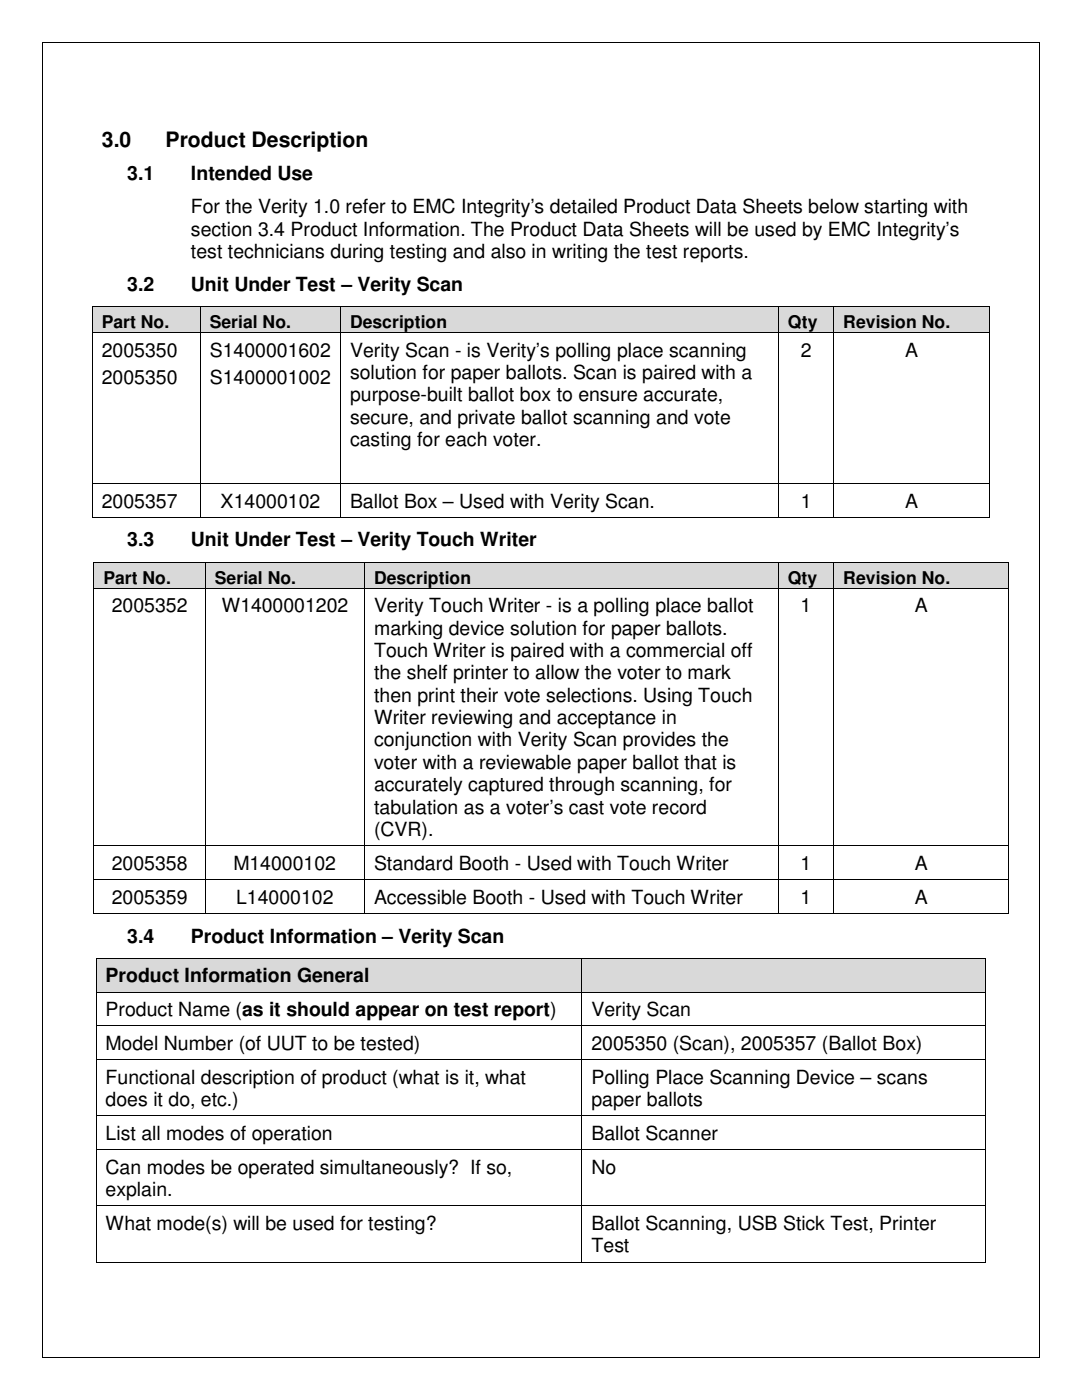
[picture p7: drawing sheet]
<svg xmlns="http://www.w3.org/2000/svg" width="216mm" height="279mm" viewBox="0 0 216 279" stroke-linecap="round" stroke-linejoin="round" font-family="sans-serif">
<defs><g id="words">
<g font-size="4.2">
<text x="20.3" y="29.3">3.0</text>
<text x="33" y="29.3">Product Description</text>
</g>
<g font-size="3.9">
<text x="25.4" y="35.9">3.1</text>
<text x="38.1" y="35.9">Intended Use</text>
<text x="38.1" y="42.5">For the Verity 1.0 refer to EMC Integrity’s detailed Product Data Sheets below starting with</text>
<text x="38.1" y="47">section 3.4 Product Information. The Product Data Sheets will be used by EMC Integrity’s</text>
<text x="38.1" y="51.5">test technicians during testing and also in writing the test reports.</text>
<text x="25.4" y="58">3.2</text>
<text x="38.1" y="58">Unit Under Test – Verity Scan</text>
<text x="20.3" y="71.2">2005350</text>
<text x="41.9" y="71.2">S1400001602</text>
<text x="69.8" y="71.2">Verity Scan - is Verity’s polling place scanning</text>
<text x="159.8" y="71.2">2</text>
<text x="180.6" y="71.2">A</text>
<text x="20.3" y="76.7">2005350</text>
<text x="41.9" y="76.7">S1400001002</text>
<text x="69.8" y="75.6">solution for paper ballots. Scan is paired with a</text>
<text x="69.8" y="80.1">purpose-built ballot box to ensure accurate,</text>
<text x="69.8" y="84.5">secure, and private ballot scanning and vote</text>
<text x="69.8" y="89">casting for each voter.</text>
<text x="20.3" y="101.3">2005357</text>
<text x="44" y="101.3">X14000102</text>
<text x="69.8" y="101.3">Ballot Box – Used with Verity Scan.</text>
<text x="159.8" y="101.3">1</text>
<text x="180.6" y="101.3">A</text>
<text x="25.4" y="109.1">3.3</text>
<text x="38.1" y="109.1">Unit Under Test – Verity Touch Writer</text>
<text x="22.3" y="122.2">2005352</text>
<text x="44.2" y="122.2">W1400001202</text>
<text x="74.6" y="122.2">Verity Touch Writer - is a polling place ballot</text>
<text x="159.7" y="122.2">1</text>
<text x="182.5" y="122.2">A</text>
<text x="74.6" y="126.7">marking device solution for paper ballots.</text>
<text x="74.6" y="131.1">Touch Writer is paired with a commercial off</text>
<text x="74.6" y="135.6">the shelf printer to allow the voter to mark</text>
<text x="74.6" y="140.1">then print their vote selections. Using Touch</text>
<text x="74.6" y="144.5">Writer reviewing and acceptance in</text>
<text x="74.6" y="149">conjunction with Verity Scan provides the</text>
<text x="74.6" y="153.5">voter with a reviewable paper ballot that is</text>
<text x="74.6" y="157.9">accurately captured through scanning, for</text>
<text x="74.6" y="162.4">tabulation as a voter’s cast vote record</text>
<text x="74.6" y="166.8">(CVR).</text>
<text x="22.3" y="173.6">2005358</text>
<text x="46.6" y="173.6">M14000102</text>
<text x="74.6" y="173.6">Standard Booth - Used with Touch Writer</text>
<text x="159.7" y="173.6">1</text>
<text x="182.5" y="173.6">A</text>
<text x="22.3" y="180.3">2005359</text>
<text x="47.1" y="180.3">L14000102</text>
<text x="74.6" y="180.3">Accessible Booth - Used with Touch Writer</text>
<text x="159.7" y="180.3">1</text>
<text x="182.5" y="180.3">A</text>
<text x="25.4" y="188.1">3.4</text>
<text x="38.1" y="188.1">Product Information – Verity Scan</text>
<text x="21.1" y="195.9">Product Information General</text>
<text x="21.1" y="202.7">Product Name (as it should appear on test report)</text>
<text x="118" y="202.7">Verity Scan</text>
<text x="21.1" y="209.5">Model Number (of UUT to be tested)</text>
<text x="118" y="209.5">2005350 (Scan), 2005357 (Ballot Box)</text>
<text x="21.1" y="216.2">Functional description of product (what is it, what</text>
<text x="21.1" y="220.7">does it do, etc.)</text>
<text x="118" y="216.2">Polling Place Scanning Device – scans</text>
<text x="118" y="220.7">paper ballots</text>
<text x="21.1" y="227.5">List all modes of operation</text>
<text x="118" y="227.5">Ballot Scanner</text>
<text x="21.1" y="234.2">Can modes be operated simultaneously? If so,</text>
<text x="21.1" y="238.7">explain.</text>
<text x="118" y="234.2">No</text>
<text x="21.1" y="245.4">What mode(s) will be used for testing?</text>
<text x="118" y="245.4">Ballot Scanning, USB Stick Test, Printer</text>
<text x="118" y="249.9">Test</text>
</g>
<g font-size="3.5">
<text x="20.3" y="65.5">Part No.</text>
<text x="41.9" y="65.5">Serial No.</text>
<text x="69.8" y="65.5">Description</text>
<text x="157.2" y="65.5">Qty</text>
<text x="168.3" y="65.5">Revision No.</text>
<text x="20.7" y="116.5">Part No.</text>
<text x="42.9" y="116.5">Serial No.</text>
<text x="74.6" y="116.5">Description</text>
<text x="157.2" y="116.5">Qty</text>
<text x="168.3" y="116.5">Revision No.</text>
</g>
</g></defs>
<g fill="#d9d9d9">
<path d="M18.5 61.2h21.4v5.1h-21.4z"/>
<path d="M20.3 61.2h17.8v5.1h-17.8z"/>
<path d="M40 61.2h27.9v5.1h-27.9z"/>
<path d="M41.9 61.2h24.1v5.1h-24.1z"/>
<path d="M68 61.2h87.2v5.1h-87.2z"/>
<path d="M69.8 61.2h83.6v5.1h-83.6z"/>
<path d="M155.4 61.2h10.9v5.1h-10.9z"/>
<path d="M157.2 61.2h7.3v5.1h-7.3z"/>
<path d="M166.5 61.2h30.9v5.1h-30.9z"/>
<path d="M168.3 61.2h27.3v5.1h-27.3z"/>
</g>
<g fill="#000">
<path d="M18.3 61h.2v.2h-.2zM18.3 66.3h.2v.2h-.2zM39.9 61h.1v.2h-.1zM39.9 66.3h.1v.2h-.1zM67.9 61h.1v.2h-.1zM67.9 66.3h.1v.2h-.1zM155.2 61h.2v.2h-.2zM155.2 66.3h.2v.2h-.2zM166.3 61h.2v.2h-.2zM166.3 66.3h.2v.2h-.2zM197.4 61h.2v.2h-.2zM197.4 66.3h.2v.2h-.2z"/>
<path d="M18.3 96.5h.2v.1h-.2zM39.9 96.5h.1v.1h-.1zM67.9 96.5h.1v.1h-.1zM155.2 96.5h.2v.1h-.2zM166.3 96.5h.2v.1h-.2zM197.4 96.5h.2v.1h-.2zM18.3 103.2h.2v.2h-.2zM39.9 103.2h.1v.2h-.1zM67.9 103.2h.1v.2h-.1zM155.2 103.2h.2v.2h-.2zM166.3 103.2h.2v.2h-.2zM197.4 103.2h.2v.2h-.2z"/>
</g>
<g fill="none" stroke="#000" stroke-width=".2">
<path d="M18.4 61.2v5.1M18.4 66.5v30M18.5 61.1h21.4M18.5 66.4h21.4M40 61.2v5.1M40 66.5v30M40 61.1h27.9M40 66.4h27.9M67.9 61.2v5.1M67.9 66.5v30M68 61.1h87.2M68 66.4h87.2"/>
<path d="M155.3 61.2v5.1M155.3 66.5v30M155.4 61.1h10.9M155.4 66.4h10.9M166.4 61.2v5.1M166.4 66.5v30M166.5 61.1h30.9M166.5 66.4h30.9M197.5 61.2v5.1M197.5 66.5v30M18.4 96.6v6.6M18.5 96.6h21.4"/>
<path d="M40 96.6v6.6M40 96.6h27.9M67.9 96.6v6.6M68 96.6h87.2M155.3 96.6v6.6M155.4 96.6h10.9M166.4 96.6v6.6M166.5 96.6h30.9M197.5 96.6v6.6M18.5 103.3h21.4M40 103.3h27.9M68 103.3h87.2"/>
<path d="M155.4 103.3h10.9M166.5 103.3h30.9"/>
</g>
<g fill="#d9d9d9">
<path d="M18.8 112.3h22.1v5.1h-22.1z"/>
<path d="M20.7 112.3h18.3v5.1h-18.3z"/>
<path d="M41.1 112.3h31.5v5.1h-31.5z"/>
<path d="M42.9 112.3h27.9v5.1h-27.9z"/>
<path d="M72.8 112.3h82.4v5.1h-82.4z"/>
<path d="M74.6 112.3h78.7v5.1h-78.7z"/>
<path d="M155.4 112.3h10.9v5.1h-10.9z"/>
<path d="M157.2 112.3h7.3v5.1h-7.3z"/>
<path d="M166.5 112.3h34.7v5.1h-34.7z"/>
<path d="M168.3 112.3h31.1v5.1h-31.1z"/>
</g>
<g fill="#000">
<path d="M18.6 112.1h.2v.2h-.2zM18.6 117.4h.2v.2h-.2zM40.9 112.1h.2v.2h-.2zM40.9 117.4h.2v.2h-.2zM72.6 112.1h.2v.2h-.2zM72.6 117.4h.2v.2h-.2zM155.2 112.1h.2v.2h-.2zM155.2 117.4h.2v.2h-.2zM166.3 112.1h.2v.2h-.2zM166.3 117.4h.2v.2h-.2zM201.2 112.1h.2v.2h-.2zM201.2 117.4h.2v.2h-.2z"/>
<path d="M18.6 168.7h.2v.2h-.2zM18.6 175.5h.2v.2h-.2zM40.9 168.7h.2v.2h-.2zM40.9 175.5h.2v.2h-.2zM72.6 168.7h.2v.2h-.2zM72.6 175.5h.2v.2h-.2zM155.2 168.7h.2v.2h-.2zM155.2 175.5h.2v.2h-.2zM166.3 168.7h.2v.2h-.2zM166.3 175.5h.2v.2h-.2zM201.2 168.7h.2v.2h-.2zM201.2 175.5h.2v.2h-.2z"/>
<path d="M18.6 182.3h.2v.2h-.2zM40.9 182.3h.2v.2h-.2zM72.6 182.3h.2v.2h-.2zM155.2 182.3h.2v.2h-.2zM166.3 182.3h.2v.2h-.2zM201.2 182.3h.2v.2h-.2z"/>
</g>
<g fill="none" stroke="#000" stroke-width=".2">
<path d="M18.7 112.3v5.1M18.7 117.6v51.1M18.8 112.2h22.1M18.8 117.5h22.1M41 112.3v5.1M41 117.6v51.1M41.1 112.2h31.5M41.1 117.5h31.5M72.7 112.3v5.1M72.7 117.6v51.1M72.8 112.2h82.4M72.8 117.5h82.4"/>
<path d="M155.3 112.3v5.1M155.3 117.6v51.1M155.4 112.2h10.9M155.4 117.5h10.9M166.4 112.3v5.1M166.4 117.6v51.1M166.5 112.2h34.7M166.5 117.5h34.7M201.3 112.3v5.1M201.3 117.6v51.1M18.7 168.9v6.6M18.7 175.7v6.6"/>
<path d="M18.8 168.8h22.1M18.8 175.6h22.1M41 168.9v6.6M41 175.7v6.6M41.1 168.8h31.5M41.1 175.6h31.5M72.7 168.9v6.6M72.7 175.7v6.6M72.8 168.8h82.4M72.8 175.6h82.4M155.3 168.9v6.6M155.3 175.7v6.6"/>
<path d="M155.4 168.8h10.9M155.4 175.6h10.9M166.4 168.9v6.6M166.4 175.7v6.6M166.5 168.8h34.7M166.5 175.6h34.7M201.3 168.9v6.6M201.3 175.7v6.6M18.8 182.4h22.1M41.1 182.4h31.5M72.8 182.4h82.4M155.4 182.4h10.9"/>
<path d="M166.5 182.4h34.7"/>
</g>
<g fill="#d9d9d9">
<path d="M19.3 191.3h96.7v6.6h-96.7z"/>
<path d="M21.1 191.3h93.1v6.6h-93.1z"/>
<path d="M116.2 191.3h80.4v6.6h-80.4z"/>
<path d="M118.1 191.3h76.6v6.6h-76.6z"/>
</g>
<g fill="#000">
<path d="M8.5 8.5h.1v.1h-.1zM207.3 8.5h.1v.1h-.1zM19.1 191.1h.2v.2h-.2zM19.1 197.9h.2v.2h-.2zM116 191.1h.2v.2h-.2zM116 197.9h.2v.2h-.2zM196.6 191.1h.2v.2h-.2zM196.6 197.9h.2v.2h-.2zM19.1 204.6h.2v.2h-.2zM19.1 211.4h.2v.2h-.2zM116 204.6h.2v.2h-.2zM116 211.4h.2v.2h-.2z"/>
<path d="M196.6 204.6h.2v.2h-.2zM196.6 211.4h.2v.2h-.2zM19.1 222.6h.2v.2h-.2zM19.1 229.4h.2v.1h-.2zM116 222.6h.2v.2h-.2zM116 229.4h.2v.1h-.2zM196.6 222.6h.2v.2h-.2zM196.6 229.4h.2v.1h-.2zM19.1 240.6h.2v.1h-.2zM19.1 251.8h.2v.2h-.2zM116 240.6h.2v.1h-.2zM116 251.8h.2v.2h-.2z"/>
<path d="M196.6 240.6h.2v.1h-.2zM196.6 251.8h.2v.2h-.2zM8.5 270.8h.1v.1h-.1zM207.3 270.8h.1v.1h-.1z"/>
</g>
<g fill="none" stroke="#000" stroke-width=".2">
<path d="M8.6 8.6v262.2M8.6 8.6h198.7M207.3 8.6v262.2M19.2 191.3v6.6M19.2 198.1v6.5M19.3 191.2h96.7M19.3 198h96.7M116.1 191.3v6.6M116.1 198.1v6.5M116.2 191.2h80.4M116.2 198h80.4M196.7 191.3v6.6"/>
<path d="M196.7 198.1v6.5M19.2 204.8v6.6M19.2 211.6v11M19.3 204.7h96.7M19.3 211.5h96.7M116.1 204.8v6.6M116.1 211.6v11M116.2 204.7h80.4M116.2 211.5h80.4M196.7 204.8v6.6M196.7 211.6v11M19.2 222.8v6.6"/>
<path d="M19.2 229.5v11.1M19.3 222.7h96.7M19.3 229.4h96.7M116.1 222.8v6.6M116.1 229.5v11.1M116.2 222.7h80.4M116.2 229.4h80.4M196.7 222.8v6.6M196.7 229.5v11.1M19.2 240.7v11.1M19.3 240.7h96.7M19.3 251.9h96.7"/>
<path d="M116.1 240.7v11.1M116.2 240.7h80.4M116.2 251.9h80.4M196.7 240.7v11.1M8.6 270.8h198.7"/>
</g>
<use href="#words"/>
</svg>
